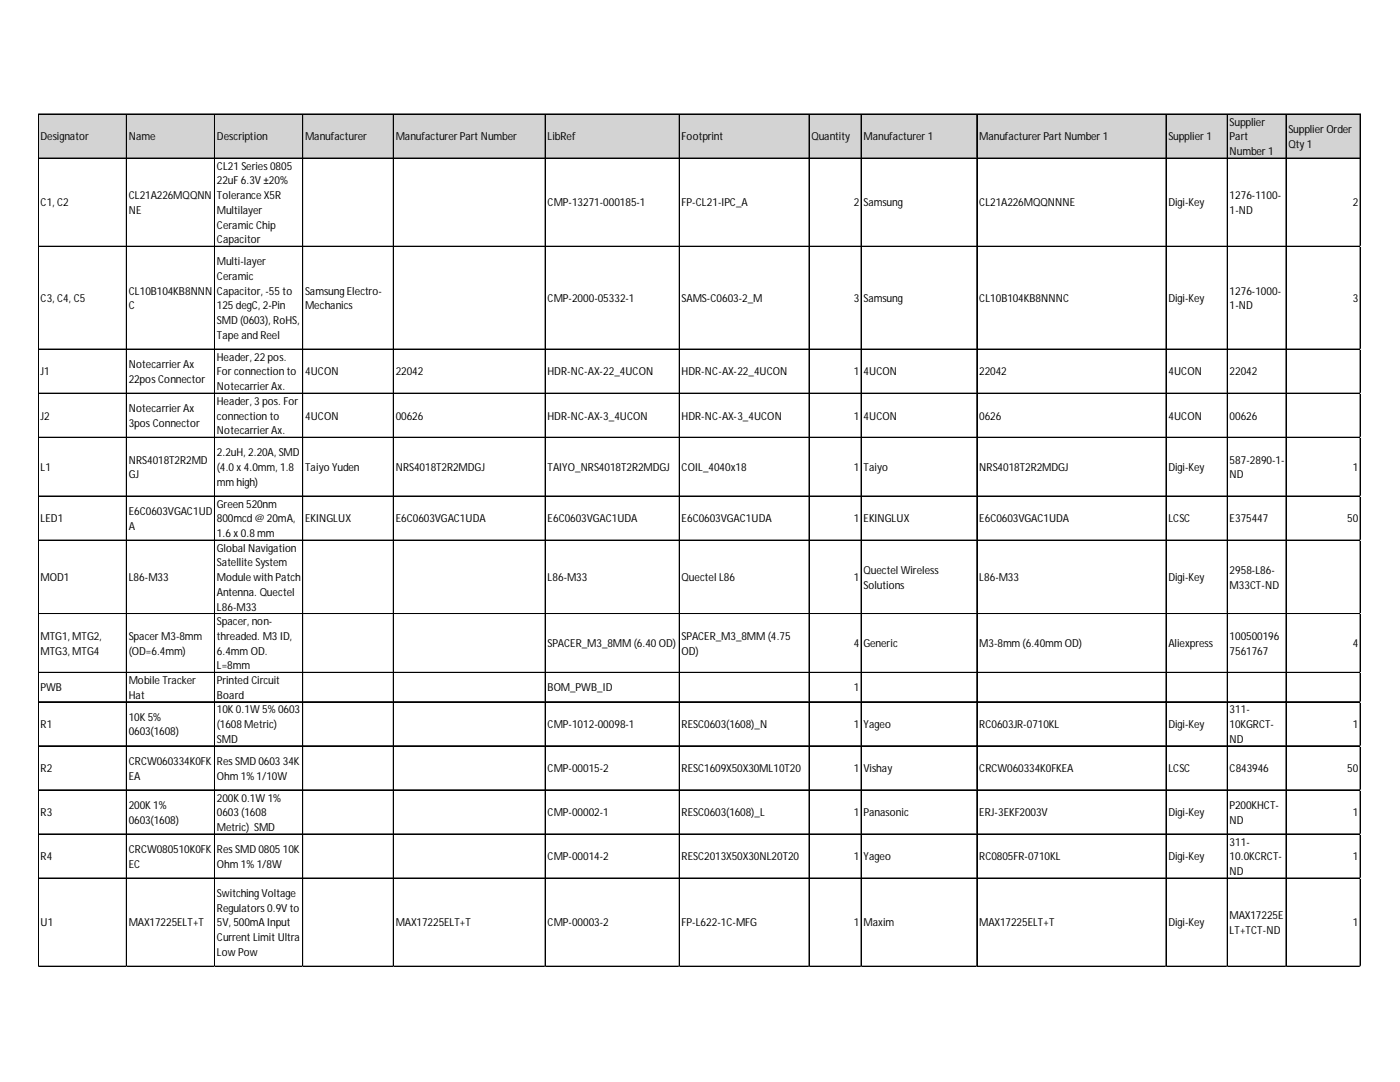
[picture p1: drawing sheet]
<svg xmlns="http://www.w3.org/2000/svg" width="279mm" height="216mm" viewBox="0 0 279 216" stroke-linecap="round" stroke-linejoin="round" font-family="sans-serif">
<defs><g id="words">
<g font-size="2.2">
<text x="8.1" y="28">Designator</text>
<text x="25.7" y="28">Name</text>
<text x="43.3" y="28">Description</text>
<text x="60.9" y="28">Manufacturer</text>
<text x="79" y="28">Manufacturer Part Number</text>
<text x="109.3" y="28">LibRef</text>
<text x="136" y="28">Footprint</text>
<text x="161.9" y="28">Quantity</text>
<text x="172.3" y="28">Manufacturer 1</text>
<text x="195.4" y="28">Manufacturer Part Number 1</text>
<text x="233.2" y="28">Supplier 1</text>
<text x="245.4" y="25.1">Supplier</text>
<text x="245.4" y="28">Part</text>
<text x="257.1" y="26.5">Supplier Order</text>
<text x="257.1" y="29.5">Qty 1</text>
<text x="43.3" y="33.9">CL21 Series 0805</text>
<text x="245.4" y="30.9">Number 1</text>
<text x="8.1" y="41.2">C1, C2</text>
<text x="25.7" y="39.7">CL21A226MQQNN</text>
<text x="43.3" y="36.8">22uF 6.3V ±20%</text>
<text x="43.3" y="39.7">Tolerance X5R</text>
<text x="109.3" y="41.2">CMP-13271-000185-1</text>
<text x="136" y="41.2">FP-CL21-IPC_A</text>
<text x="170.4" y="41.2">2</text>
<text x="172.3" y="41.2">Samsung</text>
<text x="195.4" y="41.2">CL21A226MQQNNNE</text>
<text x="233.2" y="41.2">Digi-Key</text>
<text x="245.4" y="39.7">1276-1100-</text>
<text x="270" y="41.2">2</text>
<text x="25.7" y="42.7">NE</text>
<text x="43.3" y="42.7">Multilayer</text>
<text x="43.3" y="45.6">Ceramic Chip</text>
<text x="245.4" y="42.7">1-ND</text>
<text x="43.3" y="48.5">Capacitor</text>
<text x="43.3" y="52.9">Multi-layer</text>
<text x="25.7" y="58.8">CL10B104KB8NNN</text>
<text x="43.3" y="55.9">Ceramic</text>
<text x="43.3" y="58.8">Capacitor, -55 to</text>
<text x="60.9" y="58.8">Samsung Electro-</text>
<text x="245.4" y="58.8">1276-1000-</text>
<text x="8.1" y="60.3">C3, C4, C5</text>
<text x="25.7" y="61.7">C</text>
<text x="43.3" y="61.7">125 degC, 2-Pin</text>
<text x="43.3" y="64.7">SMD (0603), RoHS,</text>
<text x="60.9" y="61.7">Mechanics</text>
<text x="109.3" y="60.3">CMP-2000-05332-1</text>
<text x="136" y="60.3">SAMS-C0603-2_M</text>
<text x="170.4" y="60.3">3</text>
<text x="172.3" y="60.3">Samsung</text>
<text x="195.4" y="60.3">CL10B104KB8NNNC</text>
<text x="233.2" y="60.3">Digi-Key</text>
<text x="245.4" y="61.7">1-ND</text>
<text x="270" y="60.3">3</text>
<text x="43.3" y="67.6">Tape and Reel</text>
<text x="43.3" y="72">Header, 22 pos.</text>
<text x="8.1" y="74.9">J1</text>
<text x="25.7" y="73.5">Notecarrier Ax</text>
<text x="25.7" y="76.4">22pos Connector</text>
<text x="43.3" y="74.9">For connection to</text>
<text x="43.3" y="77.9">Notecarrier Ax.</text>
<text x="60.9" y="74.9">4UCON</text>
<text x="79" y="74.9">22042</text>
<text x="109.3" y="74.9">HDR-NC-AX-22_4UCON</text>
<text x="136" y="74.9">HDR-NC-AX-22_4UCON</text>
<text x="170.4" y="74.9">1</text>
<text x="172.3" y="74.9">4UCON</text>
<text x="195.4" y="74.9">22042</text>
<text x="233.2" y="74.9">4UCON</text>
<text x="245.4" y="74.9">22042</text>
<text x="8.1" y="83.7">J2</text>
<text x="25.7" y="82.2">Notecarrier Ax</text>
<text x="43.3" y="80.8">Header, 3 pos. For</text>
<text x="43.3" y="83.7">connection to</text>
<text x="60.9" y="83.7">4UCON</text>
<text x="79" y="83.7">00626</text>
<text x="109.3" y="83.7">HDR-NC-AX-3_4UCON</text>
<text x="136" y="83.7">HDR-NC-AX-3_4UCON</text>
<text x="170.4" y="83.7">1</text>
<text x="172.3" y="83.7">4UCON</text>
<text x="195.4" y="83.7">0626</text>
<text x="233.2" y="83.7">4UCON</text>
<text x="245.4" y="83.7">00626</text>
<text x="25.7" y="85.2">3pos Connector</text>
<text x="43.3" y="86.6">Notecarrier Ax.</text>
<text x="8.1" y="94">L1</text>
<text x="25.7" y="92.5">NRS4018T2R2MD</text>
<text x="25.7" y="95.4">GJ</text>
<text x="43.3" y="91">2.2uH, 2.20A, SMD</text>
<text x="43.3" y="94">(4.0 x 4.0mm, 1.8</text>
<text x="60.9" y="94">Taiyo Yuden</text>
<text x="79" y="94">NRS4018T2R2MDGJ</text>
<text x="109.3" y="94">TAIYO_NRS4018T2R2MDGJ</text>
<text x="136" y="94">COIL_4040x18</text>
<text x="170.4" y="94">1</text>
<text x="172.3" y="94">Taiyo</text>
<text x="195.4" y="94">NRS4018T2R2MDGJ</text>
<text x="233.2" y="94">Digi-Key</text>
<text x="245.4" y="92.5">587-2890-1-</text>
<text x="245.4" y="95.4">ND</text>
<text x="270" y="94">1</text>
<text x="43.3" y="96.9">mm high)</text>
<text x="43.3" y="101.3">Green 520nm</text>
<text x="8.1" y="104.2">LED1</text>
<text x="25.7" y="102.8">E6C0603VGAC1UD</text>
<text x="25.7" y="105.7">A</text>
<text x="43.3" y="104.2">800mcd @ 20mA,</text>
<text x="43.3" y="107.2">1.6 x 0.8 mm</text>
<text x="60.9" y="104.2">EKINGLUX</text>
<text x="79" y="104.2">E6C0603VGAC1UDA</text>
<text x="109.3" y="104.2">E6C0603VGAC1UDA</text>
<text x="136" y="104.2">E6C0603VGAC1UDA</text>
<text x="170.4" y="104.2">1</text>
<text x="172.3" y="104.2">EKINGLUX</text>
<text x="195.4" y="104.2">E6C0603VGAC1UDA</text>
<text x="233.2" y="104.2">LCSC</text>
<text x="245.4" y="104.2">E375447</text>
<text x="268.9" y="104.2">50</text>
<text x="43.3" y="110.1">Global Navigation</text>
<text x="43.3" y="113">Satellite System</text>
<text x="8.1" y="116">MOD1</text>
<text x="25.7" y="116">L86-M33</text>
<text x="43.3" y="116">Module with Patch</text>
<text x="43.3" y="118.9">Antenna. Quectel</text>
<text x="109.3" y="116">L86-M33</text>
<text x="136" y="116">Quectel L86</text>
<text x="170.4" y="116">1</text>
<text x="172.3" y="114.5">Quectel Wireless</text>
<text x="172.3" y="117.4">Solutions</text>
<text x="195.4" y="116">L86-M33</text>
<text x="233.2" y="116">Digi-Key</text>
<text x="245.4" y="114.5">2958-L86-</text>
<text x="245.4" y="117.4">M33CT-ND</text>
<text x="43.3" y="121.8">L86-M33</text>
<text x="43.3" y="124.8">Spacer, non-</text>
<text x="8.1" y="127.7">MTG1, MTG2,</text>
<text x="8.1" y="130.6">MTG3, MTG4</text>
<text x="25.7" y="127.7">Spacer M3-8mm</text>
<text x="25.7" y="130.6">(OD=6.4mm)</text>
<text x="43.3" y="127.7">threaded. M3 ID,</text>
<text x="43.3" y="130.6">6.4mm OD.</text>
<text x="109.3" y="129.2">SPACER_M3_8MM (6.40 OD)</text>
<text x="136" y="127.7">SPACER_M3_8MM (4.75</text>
<text x="136" y="130.6">OD)</text>
<text x="170.4" y="129.2">4</text>
<text x="172.3" y="129.2">Generic</text>
<text x="195.4" y="129.2">M3-8mm (6.40mm OD)</text>
<text x="233.2" y="129.2">Aliexpress</text>
<text x="245.4" y="127.7">100500196</text>
<text x="245.4" y="130.6">7561767</text>
<text x="270" y="129.2">4</text>
<text x="8.1" y="138">PWB</text>
<text x="25.7" y="136.5">Mobile Tracker</text>
<text x="43.3" y="133.6">L=8mm</text>
<text x="43.3" y="136.5">Printed Circuit</text>
<text x="109.3" y="138">BOM_PWB_ID</text>
<text x="170.4" y="138">1</text>
<text x="25.7" y="139.4">Hat</text>
<text x="25.7" y="143.8">10K 5%</text>
<text x="43.3" y="139.4">Board</text>
<text x="43.3" y="142.4">10K 0.1W 5% 0603</text>
<text x="245.4" y="142.4">311-</text>
<text x="8.1" y="145.3">R1</text>
<text x="25.7" y="146.8">0603(1608)</text>
<text x="43.3" y="145.3">(1608 Metric)</text>
<text x="43.3" y="148.2">SMD</text>
<text x="109.3" y="145.3">CMP-1012-00098-1</text>
<text x="136" y="145.3">RESC0603(1608)_N</text>
<text x="170.4" y="145.3">1</text>
<text x="172.3" y="145.3">Yageo</text>
<text x="195.4" y="145.3">RC0603JR-0710KL</text>
<text x="233.2" y="145.3">Digi-Key</text>
<text x="245.4" y="145.3">10KGRCT-</text>
<text x="245.4" y="148.2">ND</text>
<text x="270" y="145.3">1</text>
<text x="8.1" y="154.1">R2</text>
<text x="25.7" y="152.6">CRCW060334K0FK</text>
<text x="25.7" y="155.5">EA</text>
<text x="43.3" y="152.6">Res SMD 0603 34K</text>
<text x="43.3" y="155.5">Ohm 1% 1/10W</text>
<text x="109.3" y="154.1">CMP-00015-2</text>
<text x="136" y="154.1">RESC1609X50X30ML10T20</text>
<text x="170.4" y="154.1">1</text>
<text x="172.3" y="154.1">Vishay</text>
<text x="195.4" y="154.1">CRCW060334K0FKEA</text>
<text x="233.2" y="154.1">LCSC</text>
<text x="245.4" y="154.1">C843946</text>
<text x="268.9" y="154.1">50</text>
<text x="25.7" y="161.4">200K 1%</text>
<text x="43.3" y="159.9">200K 0.1W 1%</text>
<text x="245.4" y="161.4">P200KHCT-</text>
<text x="8.1" y="162.9">R3</text>
<text x="25.7" y="164.3">0603(1608)</text>
<text x="43.3" y="162.9">0603 (1608</text>
<text x="43.3" y="165.8">Metric) SMD</text>
<text x="109.3" y="162.9">CMP-00002-1</text>
<text x="136" y="162.9">RESC0603(1608)_L</text>
<text x="170.4" y="162.9">1</text>
<text x="172.3" y="162.9">Panasonic</text>
<text x="195.4" y="162.9">ERJ-3EKF2003V</text>
<text x="233.2" y="162.9">Digi-Key</text>
<text x="245.4" y="164.3">ND</text>
<text x="270" y="162.9">1</text>
<text x="8.1" y="171.7">R4</text>
<text x="25.7" y="170.2">CRCW080510K0FK</text>
<text x="25.7" y="173.1">EC</text>
<text x="43.3" y="170.2">Res SMD 0805 10K</text>
<text x="43.3" y="173.1">Ohm 1% 1/8W</text>
<text x="109.3" y="171.7">CMP-00014-2</text>
<text x="136" y="171.7">RESC2013X50X30NL20T20</text>
<text x="170.4" y="171.7">1</text>
<text x="172.3" y="171.7">Yageo</text>
<text x="195.4" y="171.7">RC0805FR-0710KL</text>
<text x="233.2" y="171.7">Digi-Key</text>
<text x="245.4" y="168.7">311-</text>
<text x="245.4" y="171.7">10.0KCRCT-</text>
<text x="270" y="171.7">1</text>
<text x="43.3" y="179">Switching Voltage</text>
<text x="245.4" y="174.6">ND</text>
<text x="8.1" y="184.9">U1</text>
<text x="25.7" y="184.9">MAX17225ELT+T</text>
<text x="43.3" y="181.9">Regulators 0.9V to</text>
<text x="43.3" y="184.9">5V, 500mA Input</text>
<text x="79" y="184.9">MAX17225ELT+T</text>
<text x="109.3" y="184.9">CMP-00003-2</text>
<text x="136" y="184.9">FP-L622-1C-MFG</text>
<text x="170.4" y="184.9">1</text>
<text x="172.3" y="184.9">Maxim</text>
<text x="195.4" y="184.9">MAX17225ELT+T</text>
<text x="233.2" y="184.9">Digi-Key</text>
<text x="245.4" y="183.4">MAX17225E</text>
<text x="270" y="184.9">1</text>
<text x="43.3" y="187.8">Current Limit Ultra</text>
<text x="43.3" y="190.7">Low Pow</text>
<text x="245.4" y="186.3">LT+TCT-ND</text>
</g>
</g></defs>
<path d="M7.7 22.8h263.9v8.9h-263.9z" fill="#d3d3d3"/>
<g fill="none" stroke="#000" stroke-width=".2">
<path d="M7.6 22.7v170.2M7.7 22.7v170.2M7.7 22.7h263.9M7.7 22.8h263.9M7.7 31.5h263.9M7.7 31.6h263.9M25.2 22.9v170M25.3 22.9v170M42.8 22.9v170M42.9 22.9v170M60.4 22.9v170M60.5 22.9v170"/>
<path d="M78.5 22.9v170M108.8 22.9v170M108.9 22.9v170M135.6 22.9v170M161.5 22.9v170M171.8 22.9v170M171.9 22.9v170M194.9 22.9v170M195 22.9v170M232.7 22.9v170M232.8 22.9v170M244.9 22.9v170"/>
<path d="M245 22.9v170M256.6 22.9v170M256.7 22.9v170M271.4 22.9v170M271.5 22.9v170M7.7 49.1h263.9M7.7 49.2h263.9M7.7 69.7h263.9M7.7 78.4h263.9M7.7 78.5h263.9M7.7 87.2h263.9M7.7 87.3h263.9"/>
<path d="M7.7 99h263.9M7.7 107.8h263.9M7.7 122.4h263.9M7.7 122.5h263.9M7.7 134.2h263.9M7.7 140h263.9M7.7 140.1h263.9M7.7 148.8h263.9M7.7 148.9h263.9M7.7 157.6h263.9M7.7 157.7h263.9M7.7 166.4h263.9"/>
<path d="M7.7 166.5h263.9M7.7 175.2h263.9M7.7 175.3h263.9M7.7 192.8h263.9"/>
</g>
<path d="M7.6 192.9v.1" fill="none" stroke="#d4d4d4" stroke-width=".2"/>
<path d="M7.6 192.9l.1 .1z" fill="#d4d4d4"/>
<path d="M25.2 192.9v.1" fill="none" stroke="#d4d4d4" stroke-width=".2"/>
<path d="M25.2 192.9l.1 .1z" fill="#d4d4d4"/>
<path d="M42.8 192.9v.1" fill="none" stroke="#d4d4d4" stroke-width=".2"/>
<path d="M42.8 192.9l.1 .1z" fill="#d4d4d4"/>
<path d="M60.4 192.9v.1" fill="none" stroke="#d4d4d4" stroke-width=".2"/>
<path d="M60.4 192.9l.1 .1z" fill="#d4d4d4"/>
<path d="M78.5 192.9v.1" fill="none" stroke="#d4d4d4" stroke-width=".2"/>
<path d="M78.5 192.9l.1 .1z" fill="#d4d4d4"/>
<path d="M108.8 192.9v.1" fill="none" stroke="#d4d4d4" stroke-width=".2"/>
<path d="M108.8 192.9l.1 .1z" fill="#d4d4d4"/>
<path d="M135.6 192.9v.1" fill="none" stroke="#d4d4d4" stroke-width=".2"/>
<path d="M135.6 192.9l.1 .1z" fill="#d4d4d4"/>
<path d="M161.5 192.9v.1" fill="none" stroke="#d4d4d4" stroke-width=".2"/>
<path d="M161.5 192.9l.1 .1z" fill="#d4d4d4"/>
<path d="M171.8 192.9v.1" fill="none" stroke="#d4d4d4" stroke-width=".2"/>
<path d="M171.8 192.9l.2 .1z" fill="#d4d4d4"/>
<path d="M194.9 192.9v.1" fill="none" stroke="#d4d4d4" stroke-width=".2"/>
<path d="M194.9 192.9l.2 .1z" fill="#d4d4d4"/>
<path d="M232.7 192.9v.1" fill="none" stroke="#d4d4d4" stroke-width=".2"/>
<path d="M232.7 192.9l.1 .1z" fill="#d4d4d4"/>
<path d="M244.9 192.9v.1" fill="none" stroke="#d4d4d4" stroke-width=".2"/>
<path d="M244.9 192.9l.1 .1z" fill="#d4d4d4"/>
<path d="M256.6 192.9v.1" fill="none" stroke="#d4d4d4" stroke-width=".2"/>
<path d="M256.6 192.9l.2 .1z" fill="#d4d4d4"/>
<path d="M271.4 192.9v.1" fill="none" stroke="#d4d4d4" stroke-width=".2"/>
<path d="M271.4 192.9l.2 .1z" fill="#d4d4d4"/>
<path d="M271.6 49.1h.1" fill="none" stroke="#d4d4d4" stroke-width=".2"/>
<path d="M271.6 49.1v.1z" fill="#d4d4d4"/>
<path d="M271.6 69.7h.1" fill="none" stroke="#d4d4d4" stroke-width=".2"/>
<path d="M271.6 69.7v.1z" fill="#d4d4d4"/>
<path d="M271.6 78.4h.1" fill="none" stroke="#d4d4d4" stroke-width=".2"/>
<path d="M271.6 78.4v.2z" fill="#d4d4d4"/>
<path d="M271.6 87.2h.1" fill="none" stroke="#d4d4d4" stroke-width=".2"/>
<path d="M271.6 87.2v.2z" fill="#d4d4d4"/>
<path d="M271.6 99h.1" fill="none" stroke="#d4d4d4" stroke-width=".2"/>
<path d="M271.6 99v.1z" fill="#d4d4d4"/>
<path d="M271.6 107.8h.1" fill="none" stroke="#d4d4d4" stroke-width=".2"/>
<path d="M271.6 107.8v.1z" fill="#d4d4d4"/>
<path d="M271.6 122.4h.1" fill="none" stroke="#d4d4d4" stroke-width=".2"/>
<path d="M271.6 122.4v.1z" fill="#d4d4d4"/>
<path d="M271.6 134.2h.1" fill="none" stroke="#d4d4d4" stroke-width=".2"/>
<path d="M271.6 134.2v.1z" fill="#d4d4d4"/>
<path d="M271.6 140h.1" fill="none" stroke="#d4d4d4" stroke-width=".2"/>
<path d="M271.6 140v.1z" fill="#d4d4d4"/>
<path d="M271.6 148.8h.1" fill="none" stroke="#d4d4d4" stroke-width=".2"/>
<path d="M271.6 148.8v.1z" fill="#d4d4d4"/>
<path d="M271.6 157.6h.1" fill="none" stroke="#d4d4d4" stroke-width=".2"/>
<path d="M271.6 157.6v.1z" fill="#d4d4d4"/>
<path d="M271.6 166.4h.1" fill="none" stroke="#d4d4d4" stroke-width=".2"/>
<path d="M271.6 166.4v.1z" fill="#d4d4d4"/>
<path d="M271.6 175.2h.1" fill="none" stroke="#d4d4d4" stroke-width=".2"/>
<path d="M271.6 175.2v.1z" fill="#d4d4d4"/>
<path d="M271.6 192.8h.1" fill="none" stroke="#d4d4d4" stroke-width=".2"/>
<path d="M271.6 192.8v.1z" fill="#d4d4d4"/>
<use href="#words"/>
</svg>
